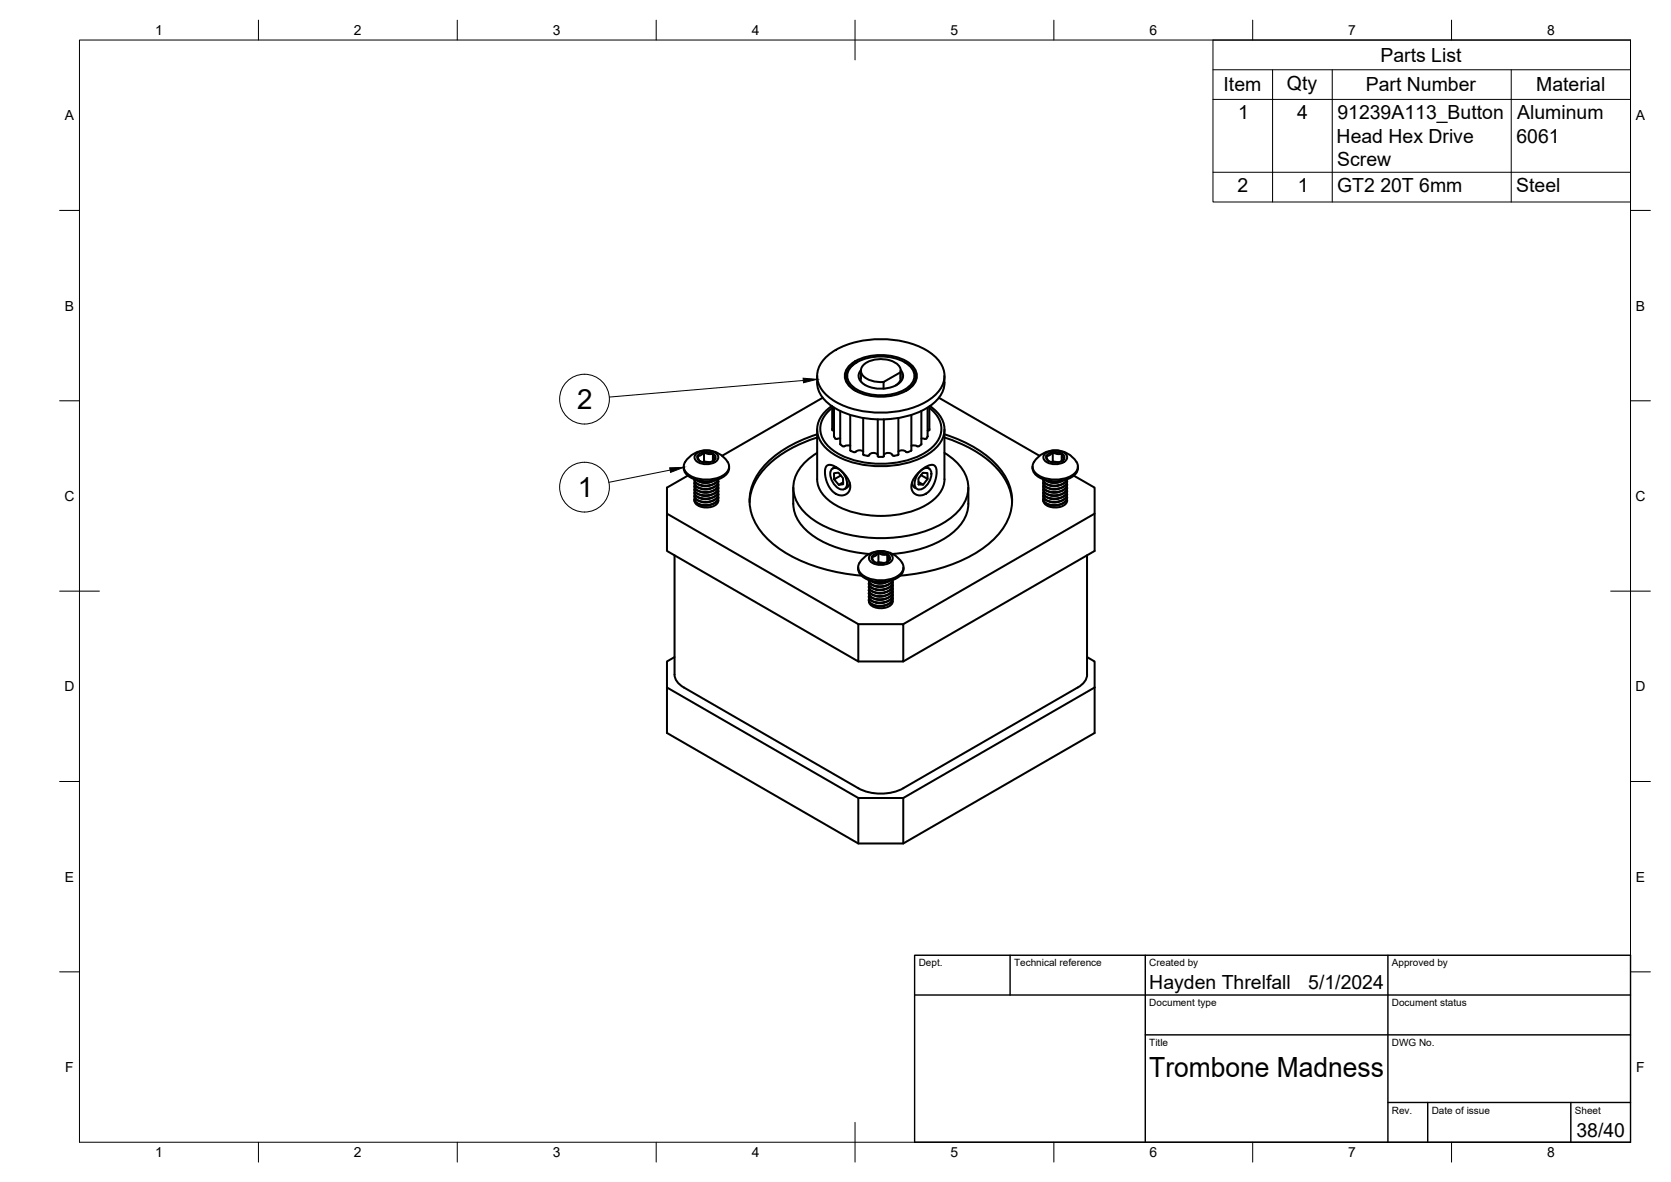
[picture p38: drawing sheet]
<svg xmlns="http://www.w3.org/2000/svg" width="420mm" height="297mm" viewBox="0 0 420 297" stroke-linecap="round" stroke-linejoin="round" font-family="sans-serif">
<defs><g id="words">
<g font-size="7">
<text x="145.1" y="102.8">2</text>
<text x="145.3" y="125">1</text>
<text x="289" y="270.6">Trombone Madness</text>
</g>
<g font-size="4.9">
<text x="347.1" y="15.5">Parts List</text>
<text x="307.7" y="23">Item</text>
<text x="323.6" y="22.5">Qty</text>
<text x="343.4" y="23">Part Number</text>
<text x="386.3" y="23">Material</text>
<text x="311.3" y="29.9">1</text>
<text x="326.2" y="29.9">4</text>
<text x="336.1" y="35.8">Head Hex Drive</text>
<text x="336.3" y="30">91239A113_Button</text>
<text x="381.3" y="35.8">6061</text>
<text x="381.5" y="30">Aluminum</text>
<text x="336.3" y="41.7">Screw</text>
<text x="311.2" y="48.2">2</text>
<text x="326.3" y="48.2">1</text>
<text x="336.2" y="48.4">GT2 20T 6mm</text>
<text x="381.3" y="48.4">Steel</text>
<text x="289" y="248.5">Hayden Threlfall</text>
<text x="329" y="248.5">5/1/2024</text>
<text x="396.4" y="285.7">38/40</text>
</g>
<g font-size="3.5">
<text x="39" y="8.8">1</text>
<text x="89" y="8.8">2</text>
<text x="139" y="8.8">3</text>
<text x="189" y="8.8">4</text>
<text x="239" y="8.8">5</text>
<text x="289" y="8.8">6</text>
<text x="339" y="8.8">7</text>
<text x="389" y="8.8">8</text>
<text x="16.3" y="30.2">A</text>
<text x="411.3" y="30.2">A</text>
<text x="16.3" y="78">B</text>
<text x="411.3" y="78">B</text>
<text x="16.2" y="125.9">C</text>
<text x="411.2" y="125.9">C</text>
<text x="16.2" y="173.7">D</text>
<text x="411.2" y="173.7">D</text>
<text x="16.3" y="221.6">E</text>
<text x="411.3" y="221.6">E</text>
<text x="16.4" y="269.4">F</text>
<text x="411.4" y="269.4">F</text>
<text x="39" y="290.8">1</text>
<text x="89" y="290.8">2</text>
<text x="139" y="290.8">3</text>
<text x="189" y="290.8">4</text>
<text x="239" y="290.8">5</text>
<text x="289" y="290.8">6</text>
<text x="339" y="290.8">7</text>
<text x="389" y="290.8">8</text>
</g>
<g font-size="2.5">
<text x="231" y="242.9">Dept.</text>
<text x="255" y="242.9">Technical reference</text>
<text x="289" y="242.9">Created by</text>
<text x="350" y="242.9">Approved by</text>
<text x="289" y="252.8">Document type</text>
<text x="350" y="252.8">Document status</text>
<text x="289" y="262.9">Title</text>
<text x="350" y="262.9">DWG No.</text>
<text x="350" y="279.9">Rev.</text>
<text x="360" y="279.9">Date of issue</text>
<text x="396" y="279.9">Sheet</text>
</g>
</g></defs>
<!-- layer: Visible -->
<g fill="none" stroke="#000" stroke-width=".51">
<path d="M205.5 94.5a7.7 7.7 0 0 0 4.1 7.8 24.7 24.7 0 0 0 23.8 0 7.6 7.6 0 0 0 4.1-7.8M206.9 100l-25.3 14.5M207.9 89.6a21.6 21.6 0 0 1 16-4.3 18.3 18.3 0 0 1 12.1 5.2 6 6 0 0 1-.9 8.8 21.6 21.6 0 0 1-16.1 4.3 18.3 18.3 0 0 1-12-5.2 6 6 0 0 1 .9-8.8zM213.5 92a12.6 12.6 0 0 1 11.4-2.4 7.6 7.6 0 0 1 5.4 3.8 3.9 3.9 0 0 1-2.4 4.8 13.9 13.9 0 0 1-13.7-.6 3.5 3.5 0 0 1-.7-5.6zM213.9 92.3a11.9 11.9 0 0 1 11.6-2.1 6 6 0 0 1 4.3 3.5 3.8 3.8 0 0 1-2.3 4.2 12.9 12.9 0 0 1-12.9-.6 3.3 3.3 0 0 1-.7-5zM215.3 91.1a3.8 3.8 0 0 0-2.2 5.1l1.2 1.4 .9 .6M215.5 91l-.2 .1M216.5 93.1v2.2M216.5 94.9v.1M216.5 93a2.23 2.23 0 0 0 .8 3.6 8.3 8.3 0 0 0 9-.5 2.1 2.1 0 0 0 .2-3.1M226.3 95.8l-1.1 1.1M226.4 93.6v2"/>
<path d="M226.4 93.6l-4.2 2.4v1.7M226.4 93.5a2.55 2.55 0 0 0-1.9-2.7 7.2 7.2 0 0 0-7.6 1.1 2.06 2.06 0 0 0 1 3.3l2 .7 2.3 .1M226.5 93.1v2.2M227.5 91l.2 .1M227.7 91.1a3.8 3.8 0 0 1 2.2 5.1l-1.2 1.4-.9 .6M236.1 100l25.3 14.5M171.9 117.6a3.5 3.5 0 0 0 2.8 2.9 8.5 8.5 0 0 0 7.8-1.2l.7-1.1 .1-.6M171.9 117.2v.5M172.3 116.1a6.3 6.3 0 0 1 10.9 .5 2.75 2.75 0 0 1-2.2 3.3 8.2 8.2 0 0 1-8.5-1.2 2.08 2.08 0 0 1-.2-2.6M172.9 119.5l-5.2 3v16l48.1 27.7v-9.3l-48.1-27.8M175 114.1a4.1 4.1 0 0 1 5.5 .4 1.8 1.8 0 0 1-1.9 2.1h-1.3a2.53 2.53 0 0 1-2.7-1.7zM176.7 116.2l.3-.2 1.5 .2"/>
<path d="M177 113.7v2.3M177 113.7l-.4 .1a1.15 1.15 0 0 0-1.3 1 1.15 1.15 0 0 0 1.1 1.2 3.1 3.1 0 0 0 3.5-.7M177 113.7a2.42 2.42 0 0 1 2.9 1.2v.4M179.3 114v1.9M179.9 115.3l-.8 .7M179.9 115.3l-.4-.7a.52 .52 0 0 0-.3-.5 .52 .52 0 0 0-.6 0l-.9-.1a.7 .7 0 0 0-1.2 .1l-.6 .4a.38 .38 0 0 0-.5 .2 .38 .38 0 0 0 .2 .5l.4 .7M183.3 117.2v.5M205.5 107.9v12.5a8.3 8.3 0 0 0 5.2 6.9 25 25 0 0 0 22.7-.7 7.9 7.9 0 0 0 4.1-6.2v-12.5M205.5 109.9a27.6 27.6 0 0 0-15 10.2 12.4 12.4 0 0 0-2 6.1M205.5 109.1a28.9 28.9 0 0 0-14.3 9.2 12 12 0 0 0 .7 16 32.3 32.3 0 0 0 18 9.4l6.7 1M205.5 113.8a10.6 10.6 0 0 0-6 9 10.1 10.1 0 0 0 5.1 7.9 32.6 32.6 0 0 0 22.4 4.1 24.7 24.7 0 0 0 13.8-6.2 8.4 8.4 0 0 0-.6-12.8l-2.7-2M207.8 117.2l.7-.4 1.2 .3 1.7 1.1 1.4 1.5 .7 1.2 .3 1.1-.2 1.2-.6 .8-1 .5-1-.1-1-.4-1-.9-1-1.6-.5-1.8-.1-1.5z"/>
<path d="M209 118a1.8 1.8 0 0 1 2.8 .7l.7 1a2.53 2.53 0 0 1-.1 3.2 2.75 2.75 0 0 1-3.2-2 3.2 3.2 0 0 1-.2-2.9zM209.1 102a6.6 6.6 0 0 0-3 8.4 13 13 0 0 0 8.5 5.9 24.9 24.9 0 0 0 19.1-2.4 6.7 6.7 0 0 0 3.3-8.3 9 9 0 0 0-3.2-3.6M209.3 102.5a6 6 0 0 0-2 8.5 15.2 15.2 0 0 0 10.5 5.3 21.9 21.9 0 0 0 16.2-3.6 5.9 5.9 0 0 0 .7-9.3l-1-.9M209.3 102.1v5.9M209.3 108l.4 .2M209.7 102.4v7.3a.8 .8 0 0 0 1.3 .5h.3M210.2 117.4l-.8 .3M211.3 103.3v8.3a.97 .97 0 0 0 1.4 .4h1.1M211.4 119.5l-1.7 1 1.2 1.3 1.1-.1v-1.6l-1.2-1.3-1.1 .1v1.6M213.8 104.3v8.9M213.8 113.2l.9 .4M217 105.1l.1 9.2a1.05 1.05 0 0 0 1.6-.1l.5-.3 .7-.1 .8 .5"/>
<path d="M217 113.4a1.68 1.68 0 0 0-2.1 .2h-.2M220.7 105.4v9.2l.3 .2M221 114.8h.9M222.2 105.4v9.2M222.2 114.6l-.3 .2M222.3 114.3a1.39 1.39 0 0 1 2.3 .2l.2 .1M225.9 105.1v9.1l-1.1 .3M225.9 113.4a1.68 1.68 0 0 1 2.1 .2h.3M229.2 113.2l-.9 .4M229.2 104.3v8.9M230.7 119l1.5-1.3 1.7-.8 .5-.1 .6 .2 .4 .7v2l-.7 2.3-1.2 1.6-1.6 .8-.9 .1-.8-.3-.6-.5-.4-.7v-1l.2-1.1zM231.2 118.7a1.8 1.8 0 0 1 2.7-.7 3.9 3.9 0 0 1-2.9 5 1.8 1.8 0 0 1-.8-2.7z"/>
<path d="M231.6 119.4l1.6 1M231.7 103.3v8.3M231.7 110.2l.8 .1M231.7 111.6a.97 .97 0 0 1-1.4 .4h-1.1M232 118.8l1.2 .1v1.5l-1.1 1.4-1.1-.1-.1-1.4zM232.7 117.4l.9 .3M233.2 102.4v7.3M233.2 109.7l-.3 .6h-.4M233.2 108.2h.1M233.3 109.6l-.1 .1M233.7 102.1v5.7M233.7 108l-.4 .2"/>
<path d="M233.7 107.8v.2M237.5 109.9a27.6 27.6 0 0 1 15 10.2 12.4 12.4 0 0 1 2 6.1M237.5 109.1a28.9 28.9 0 0 1 14.3 9.2 12 12 0 0 1-.7 16 32.3 32.3 0 0 1-18 9.4l-6.7 1M259.6 117.2v.5M259.6 117.6a3.5 3.5 0 0 0 2.9 2.9 8.5 8.5 0 0 0 7.8-1.2l.6-1.1 .1-.6M261 114.9a6.3 6.3 0 0 1 9.9 1.7 2.75 2.75 0 0 1-2.2 3.3 8.2 8.2 0 0 1-8.5-1.2 2.23 2.23 0 0 1 .3-3.3zM262.7 114.1a4.1 4.1 0 0 1 5.5 .4 1.8 1.8 0 0 1-1.9 2.1h-1.3a2.53 2.53 0 0 1-2.7-1.7zM263.3 114.3a3.2 3.2 0 0 1 4.3 .3 1.68 1.68 0 0 1-2.1 1.7l-1.4-.3a1.07 1.07 0 0 1-.8-1.7zM263.7 115.9l-.4-.7a.36 .36 0 0 1-.2-.4 .36 .36 0 0 1 .4-.2l.7-.4a.69 .69 0 0 1 1.2-.2l.8 .1a.52 .52 0 0 1 .9 .4l.4 .8-.7 .7M264.4 116.2l.3-.2 1.5 .2M264.7 113.7v2.3M267 114v1.9"/>
<path d="M270 119.5l5.2 3v16l-48.1 27.7M271 117.2v.5M169.6 139.6v29.9M174.6 120.4a2.44 2.44 0 0 0 2.9 1.6l2-.4 .7-.6 .4-.5M174.7 125.9l-.1 .1M175 120.6a4.5 4.5 0 0 0 4.7 .1M175.2 120.6l1 .5 1.2 .1 2.1-.4M176.4 126.9l.7 .2 1.4-.2M176.4 125.3l.7 .1 1.4-.1M176.4 123.7l.9 .1 1.2-.1M176.4 121.2l.7 .2 1.4-.2M178.5 126.1l-1.1 .2-1-.2"/>
<path d="M178.5 124.5l-.8 .1-1.3-.1M178.5 122.8l-.8 .2-1.3-.1M178.5 122l-1.1 .2-1-.2M180.6 125.5a1.27 1.27 0 0 1-1 1.6 4.2 4.2 0 0 1-4.8-.7l-.2-.7M180.6 120.6a2.17 2.17 0 0 1-2.4 2.2h-1.1a2.1 2.1 0 0 1-2.5-1.7l.1-.1M180.6 121.4a2.21 2.21 0 0 1-2.5 2.2l-.7 .1a2.3 2.3 0 0 1-2.8-1.6l.1-.3M180.6 122.2a2.17 2.17 0 0 1-2.4 2.2l-.5 .1a2.48 2.48 0 0 1-3.1-1.6l.1-.3M180.6 123a2.14 2.14 0 0 1-2.4 2.2l-.1 .1a2.9 2.9 0 0 1-3.5-1.4l.1-.5M180.6 123.8a2.21 2.21 0 0 1-2.5 2.3h-1.2a1.99 1.99 0 0 1-2.3-1.7l.1-.2M180.6 124.6a2.11 2.11 0 0 1-2.4 2.3h-1.1a2.1 2.1 0 0 1-2.5-1.7l.1-.2M180.6 120.4l-.5 .9-1.5 .7-1.8 .1-1.3-.4a1.29 1.29 0 0 1-.9-1.2M180.6 125a2.86 2.86 0 0 1-3.4 2l-1.5-.3a1.45 1.45 0 0 1-1.1-1.3"/>
<path d="M180.6 124.2a2.71 2.71 0 0 1-3.1 2l-1.8-.3a1.4 1.4 0 0 1-1.1-1.3M180.6 123.4a2.87 2.87 0 0 1-3.4 2l-1.6-.4a1.31 1.31 0 0 1-1-1.2M180.6 122.5a2.71 2.71 0 0 1-3.1 2.1l-1.8-.3a1.4 1.4 0 0 1-1.1-1.3M180.6 121.7a2.87 2.87 0 0 1-3.4 2.1l-1.6-.4a1.31 1.31 0 0 1-1-1.3M180.6 120.9a2.66 2.66 0 0 1-3 2l-1.9-.3a1.45 1.45 0 0 1-1.1-1.3M199.5 122.5a13.3 13.3 0 0 0 .8 7.6 16.1 16.1 0 0 0 9 7.1 32.6 32.6 0 0 0 9.2 2M212 121.2l-1.1 .6M213.6 121.3a1.73 1.73 0 0 1-.8 1.4l-.4 .2M218.9 139.4a4.1 4.1 0 0 1 5.5 .4 1.8 1.8 0 0 1-2 2.1l-1.3 .1a2.53 2.53 0 0 1-2.6-1.8zM220.9 139v2.3M220.9 139l-.5 .1a1.11 1.11 0 0 0-1.2 .8 1.11 1.11 0 0 0 .6 1.3M220.9 139h1.4l.8 .3"/>
<path d="M223.1 139.3v1.9M223.1 139.3a.99 .99 0 0 1 .6 1.3M229.3 121.3a1.73 1.73 0 0 0 .8 1.4M230.9 121.1l1.2 .7M243.5 122.5a13.1 13.1 0 0 1-.8 7.6 16.1 16.1 0 0 1-9 7.1 32.6 32.6 0 0 1-9.3 2M262.3 120.4l.2 .6 .5 .5 1.8 .5 1.3-.1 1-.3 .7-.4 .5-.8-.8 1.1-1.1 .5-1.8 .1-1.4-.4a1.35 1.35 0 0 1-.9-1.2M262.4 125.7a2.46 2.46 0 0 0 2.8 1.8 2.74 2.74 0 0 0 3.1-1.7M262.4 125.9l-.1 .1M262.7 120.6a4.5 4.5 0 0 0 4.8 .1M262.9 120.6l1 .5 1.1 .1 2.2-.4M264.1 126.9l.7 .2 1.4-.2M264.1 125.3l.7 .1 1.4-.1"/>
<path d="M264.1 123.7l.9 .1 1.2-.1M264.1 121.2l.7 .2 1.4-.2M266.2 126.1l-1.1 .2-1-.2M266.2 124.5l-.8 .1-1.3-.1M266.2 122.8l-.8 .2-1.3-.1M266.2 122l-1.1 .2-1-.2M268.3 120.6a2.17 2.17 0 0 1-2.4 2.2h-1.1a2.06 2.06 0 0 1-2.5-1.7l.1-.1M268.3 121.4a2.33 2.33 0 0 1-2.7 2.2l-.5 .1a2.45 2.45 0 0 1-2.8-1.6l.1-.3M268.3 122.2a2.17 2.17 0 0 1-2.4 2.2l-1.1 .1a2.06 2.06 0 0 1-2.5-1.7l.1-.2M268.3 123a2.14 2.14 0 0 1-2.4 2.2l-.6 .1a2.41 2.41 0 0 1-3-1.6l.1-.3M268.3 123.8a2.33 2.33 0 0 1-2.7 2.3h-1a1.95 1.95 0 0 1-2.3-1.7l.1-.2M268.3 124.6a2.14 2.14 0 0 1-2.4 2.3h-1.1a2.06 2.06 0 0 1-2.5-1.7l.1-.2"/>
<path d="M268.3 125.5v.3M268.3 125a2.68 2.68 0 0 1-3.1 2l-1.8-.3a1.44 1.44 0 0 1-1.1-1.3M268.3 124.2a2.71 2.71 0 0 1-3.1 2l-1.8-.3a1.39 1.39 0 0 1-1.1-1.3M268.3 123.4a2.76 2.76 0 0 1-3.3 2l-1.8-.4a1.37 1.37 0 0 1-.9-1.2M268.3 122.5a2.71 2.71 0 0 1-3.1 2.1l-1.8-.3a1.46 1.46 0 0 1-1.1-1.3M268.3 121.7a2.76 2.76 0 0 1-3.3 2.1l-1.8-.4a1.37 1.37 0 0 1-.9-1.3M268.3 120.9a2.71 2.71 0 0 1-3.1 2.1l-1.8-.4a1.44 1.44 0 0 1-1.1-1.3M273.3 139.6v29.9M275.2 129.1l-48.1 27.8M215.8 142.6a2.9 2.9 0 0 0 2 2.9 8.5 8.5 0 0 0 8.6-.9 2.29 2.29 0 0 0 .8-2M215.8 156.9h11.3v9.3h-11.3M217.2 140.2a6.3 6.3 0 0 1 9.9 1.7 2.75 2.75 0 0 1-2.2 3.3 8.2 8.2 0 0 1-8.6-1.2 2.23 2.23 0 0 1 .3-3.2z"/>
<path d="M218.5 145.8a2.76 2.76 0 0 0 3.3 1.5l1.4-.4 .7-.4 .5-.7a3.5 3.5 0 0 1-4.1 1.6l-1.1-.5a1.26 1.26 0 0 1-.7-1.1M218.5 151.2v.1M218.8 145.9a4.5 4.5 0 0 0 4.8 .1M219 145.9l1 .5 1.2 .1 2.1-.4M220.2 152.2l.8 .2 1.4-.2M220.2 150.6l.8 .2 1.4-.2M220.2 146.5l.8 .2 1.4-.2M220.5 141.5l.4-.2 1.5 .2M222.4 151.4l-.8 .2-1.4-.2M222.4 149.8l-.8 .1-1.4-.1M222.4 149l-1 .1-1.2-.1M222.4 148.2l-.8 .1-1.4-.1"/>
<path d="M222.4 147.3l-1.1 .2-1.1-.2M223.7 140.6l-.7 .7M223.7 140.6l-.4-.6a.52 .52 0 0 0-.2-.6 .52 .52 0 0 0-.7 0l-.8-.1a.7 .7 0 0 0-1.2 .2l-.6 .3a.38 .38 0 0 0-.6 .2 .38 .38 0 0 0 .2 .5l.4 .7M223.7 140.6a3.2 3.2 0 0 1-3.9 .6M224.4 150.8a1.27 1.27 0 0 1-1 1.6 4.2 4.2 0 0 1-4.7-.7l-.2-.7M224.4 145.9a2.17 2.17 0 0 1-2.3 2.2l-1.2 .1a2 2 0 0 1-2.4-1.8v-.1M224.4 146.7a2.22 2.22 0 0 1-2.5 2.2l-.6 .1a2.35 2.35 0 0 1-2.8-1.6v-.3M224.4 147.5a2.17 2.17 0 0 1-2.3 2.2l-.5 .1a2.53 2.53 0 0 1-3.1-1.6v-.3M224.4 148.3a2.14 2.14 0 0 1-2.3 2.2l-.7 .1a2.45 2.45 0 0 1-2.9-1.6v-.3M224.4 149.1a2.22 2.22 0 0 1-2.5 2.3h-.3a2.53 2.53 0 0 1-3.1-1.6v-.3M224.4 150a2.14 2.14 0 0 1-2.3 2.2h-1a2.29 2.29 0 0 1-2.6-1.6v-.2M224.5 150.3a2.86 2.86 0 0 1-3.5 2l-1.3-.2a1.55 1.55 0 0 1-1.2-1.4"/>
<path d="M224.5 149.5a2.75 2.75 0 0 1-3.2 2l-1.7-.3a1.46 1.46 0 0 1-1.1-1.3M224.5 148.7a2.91 2.91 0 0 1-3.5 2l-1.3-.2a1.54 1.54 0 0 1-1.2-1.4M224.5 147.9a2.86 2.86 0 0 1-3.5 2l-1.3-.3a1.49 1.49 0 0 1-1.2-1.3M224.5 147.1a2.91 2.91 0 0 1-3.5 2l-1.5-.4a1.36 1.36 0 0 1-1-1.2M224.5 146.2a2.86 2.86 0 0 1-3.5 2.1l-1.3-.3a1.54 1.54 0 0 1-1.2-1.4M167.7 172.8v11.4l48.1 27.8h11.3l48.1-27.8v-11.4M169.6 165.1l-1.9 1.1v6.6l48.1 27.7h11.3l48.1-27.7M273.3 165.1l1.9 1.1v6.6M273.3 169.5a3.9 3.9 0 0 1-2.3 3.3l-43.9 25.3a12.5 12.5 0 0 1-11.3 0l-43.8-25.3-1.6-1.3a3.1 3.1 0 0 1-.8-2M215.8 200.5v11.5M227.1 200.5v11.5"/>
</g>
<!-- layer: Visible Narrow -->
<path d="M216.5 95.3a1.91 1.91 0 0 0 1.1 1.5M226.5 95.3l-.2 .5" fill="none" stroke="#000" stroke-width=".25"/>
<!-- layer: BORDER -->
<g fill="none" stroke="#000" stroke-width=".25">
<path d="M20 10.1h390v276.9h-390zM65 5.1v5M115 5.1v5M165 5.1v5M215 5.1v10M265 5.1v5M315 5.1v5M365 5.1v5M15 52.9h5M410 52.9h5M15 100.7h5M410 100.7h5"/>
<path d="M15 148.6h10M405 148.6h10M15 196.4h5M410 196.4h5M15 244.2h5M410 244.2h5M65 287v5M115 287v5M165 287v5M215 282.1v9.9M265 287v5M315 287v5"/>
<path d="M365 287v5"/>
</g>
<!-- layer: TITLEBLOCK -->
<path d="M230 240.1h180v46.9h-180zM230 250h180M254 240.1v9.9M288 240.1v46.9M349 240.1v46.9M288 260.1h122M349 277.1h61M359 277.1v9.9M395 277.1v9.9" fill="none" stroke="#000" stroke-width=".36"/>
<!-- layer: Parts Lists -->
<path d="M305 10.1h105v40.7h-105zM305 17.5h105M320 17.5v33.3M335 17.5v33.3M380 17.5v33.3M305 25h105M305 43.3h105" fill="none" stroke="#000" stroke-width=".25"/>
<!-- layer: Balloons -->
<g fill="none" stroke="#000" stroke-width=".25">
<path d="M202 95.6l-48.8 4.2M168.5 118.1l-15.4 3.1"/>
<circle cx="147" cy="100.3" r="6.3"/>
<circle cx="147" cy="122.4" r="6.3"/>
</g>
<path d="M201.9 95l3.6 .3-3.5 .9zM168.4 117.6l3.5-.2-3.3 1.3z" fill="#000" stroke="#000" stroke-width=".25"/>
<use href="#words"/>
</svg>
